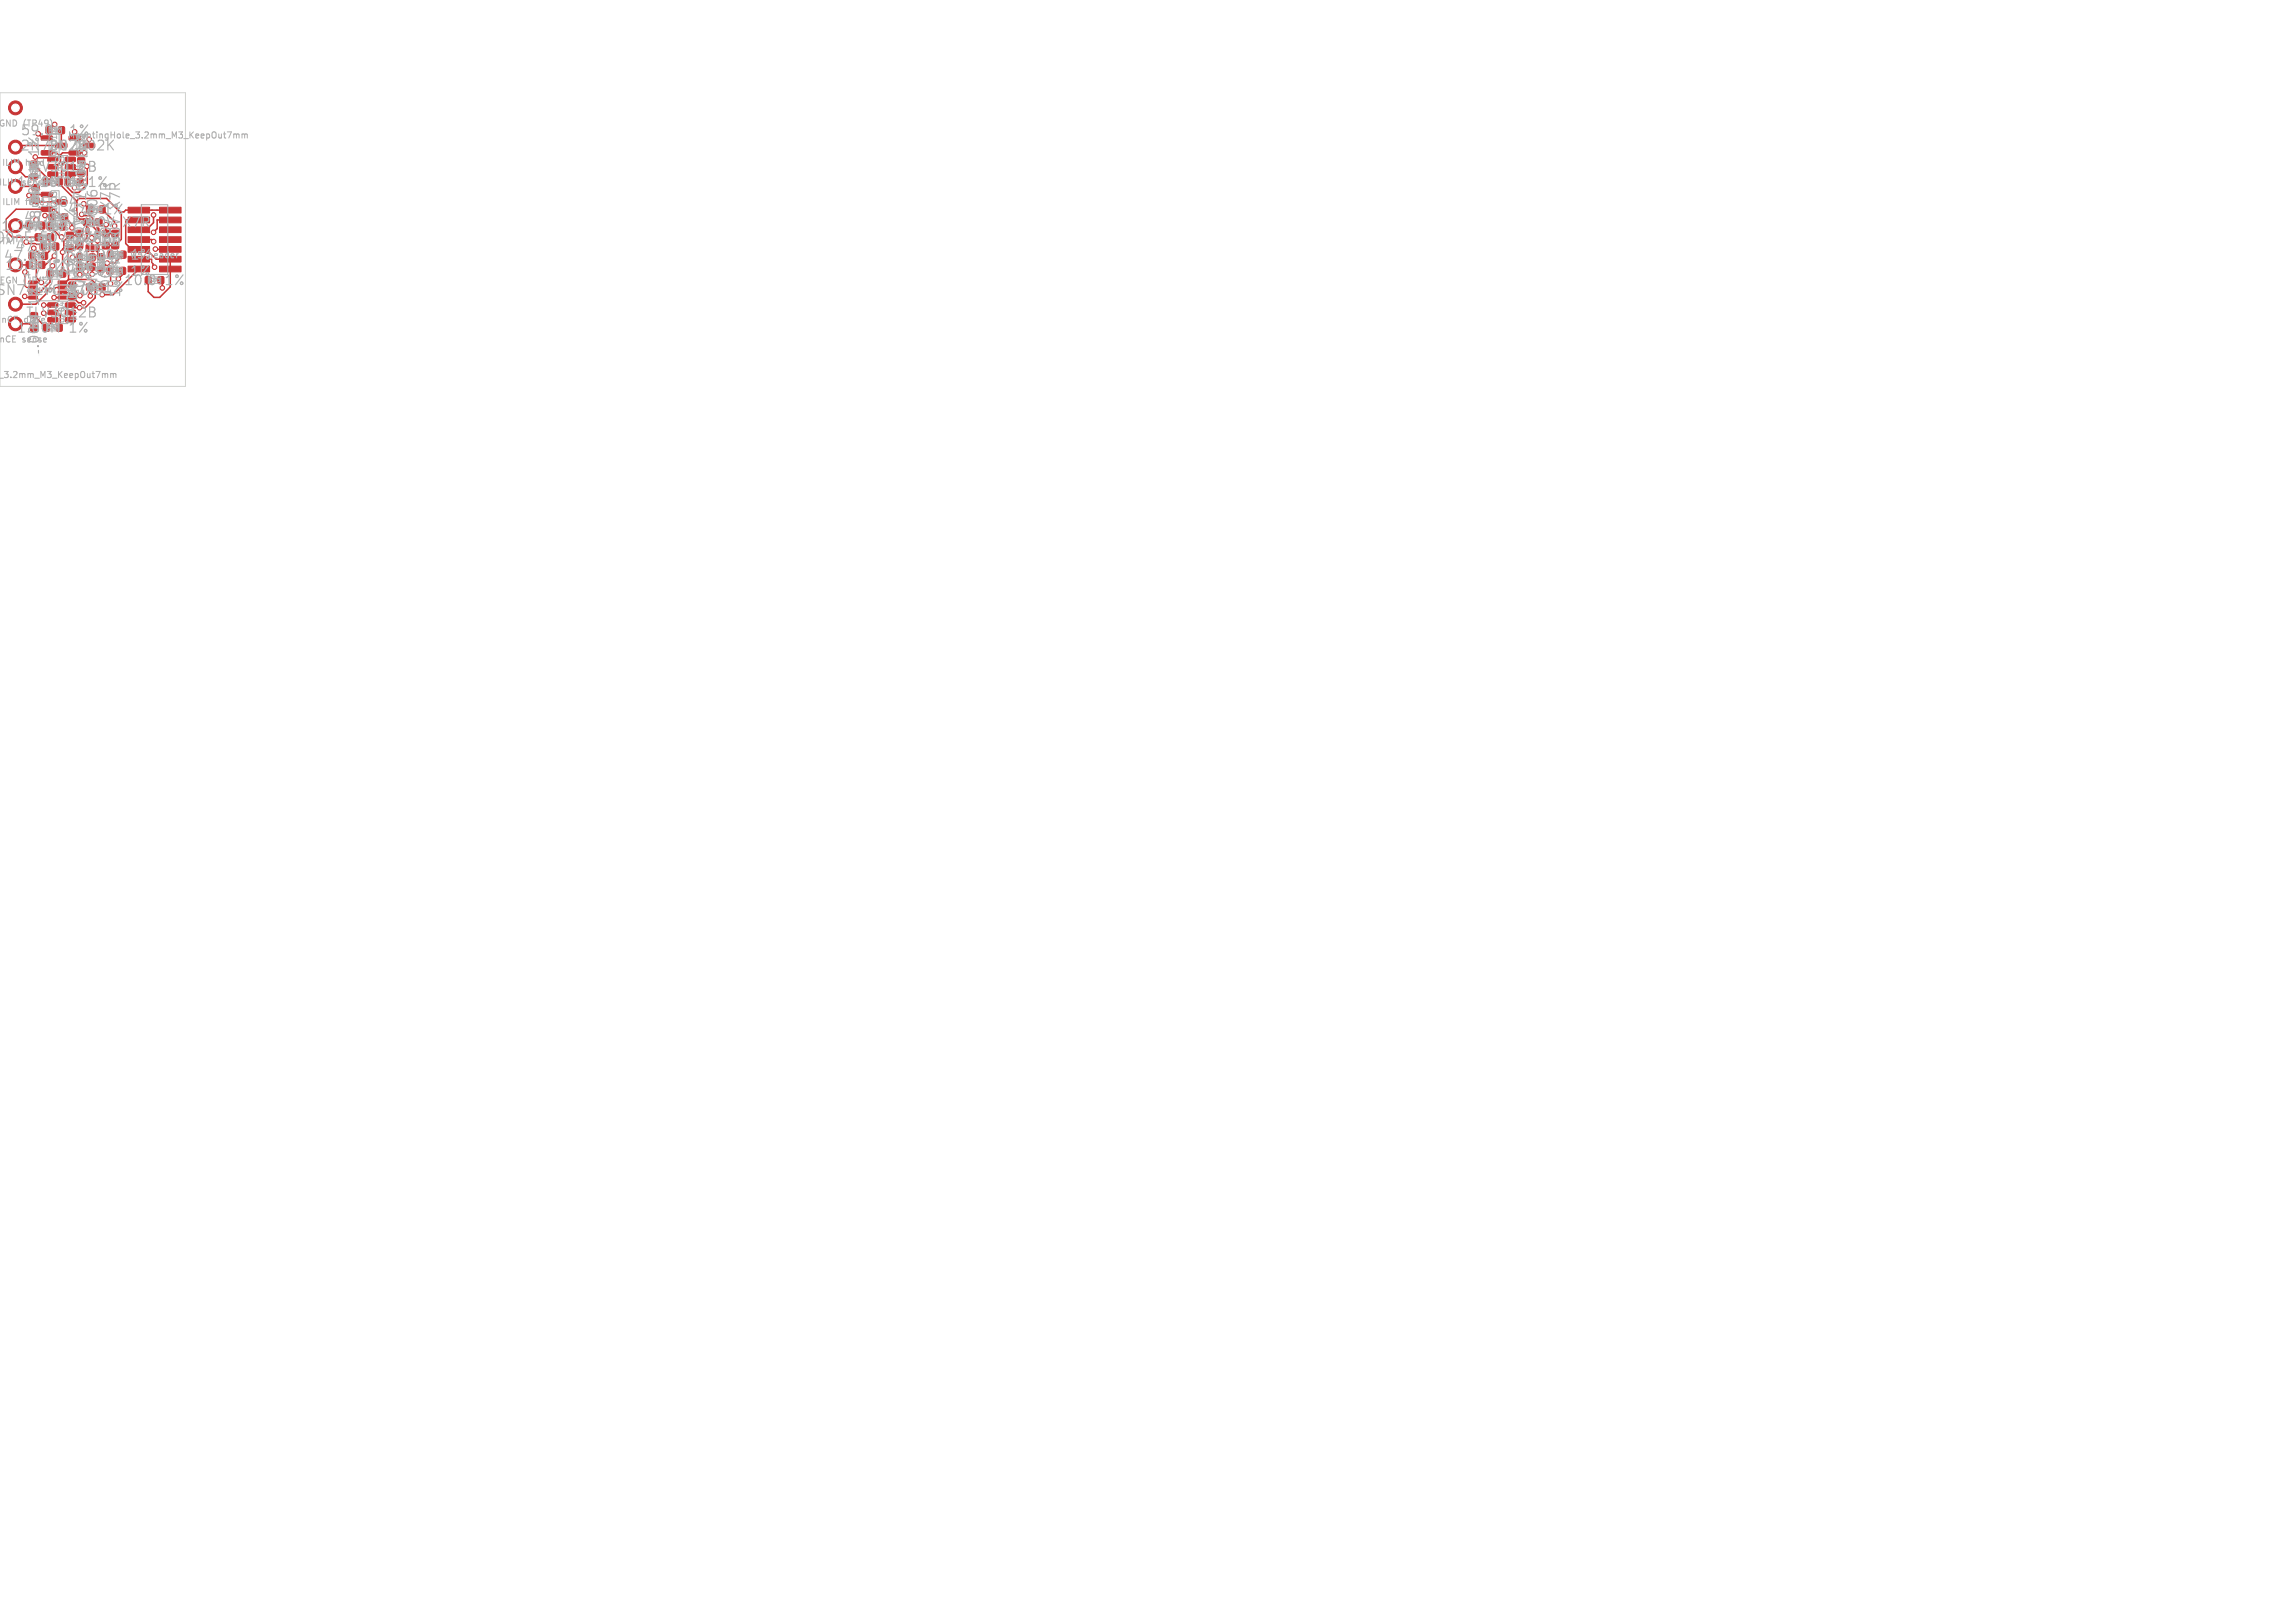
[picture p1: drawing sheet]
<svg xmlns="http://www.w3.org/2000/svg" width="297mm" height="210mm" viewBox="0 0 297 210" stroke-linecap="round" stroke-linejoin="round" font-family="sans-serif">
<defs><g id="words">
<g font-size="1.8" fill="#fff">
<text x="2.6" y="17.7">59.0k</text>
<text x="5.5" y="23.2" transform="rotate(-90 5.5 23.2)">1% 1%</text>
<text x="11.4" y="19.7" transform="rotate(-90 11.4 19.7)">1%</text>
<text x="3" y="29">47.0k</text>
<text x="5.3" y="26.6" transform="rotate(-90 5.3 26.6)">10.0k</text>
<text x="8.7" y="28">470</text>
<text x="9.4" y="29">1%</text>
<text x="9.9" y="29.4" transform="rotate(-90 9.9 29.4)">1%</text>
<text x="11.1" y="26.9" transform="rotate(-90 11.1 26.9)">X7R</text>
<text x="11.4" y="26.1" transform="rotate(-90 11.4 26.1)">10.0k</text>
<text x="16.1" y="29.6">X7R</text>
<text x="-.9" y="31.6">00nF</text>
<text x=".1" y="30.1">1.00k</text>
<text x=".6" y="35.1">10.0</text>
<text x="1.9" y="32.8">47.0k</text>
<text x="5.2" y="31.6">50V</text>
<text x="6" y="35.1">1%</text>
<text x="6.8" y="34">1%</text>
<text x="9.9" y="31.6">X7R</text>
<text x="13" y="34.2">1%</text>
<text x="14.6" y="31.6" transform="rotate(-90 14.6 31.6)">50V</text>
<text x="15.8" y="31.6" transform="rotate(-90 15.8 31.6)">50V</text>
<text x="-.5" y="38.4">SN74LVC3G06</text>
<text x="2.8" y="36.3">47.0k</text>
<text x="3.3" y="41.3">TLV3012B</text>
<text x="5.3" y="39.6" transform="rotate(-90 5.3 39.6)">1%</text>
<text x="8.7" y="38">470</text>
<text x="9.2" y="36.3">1%</text>
<text x="13.5" y="38">1%</text>
<text x="15.8" y="38.6" transform="rotate(-90 15.8 38.6)">100nF</text>
<text x="10.2" y="42.2" transform="rotate(-90 10.2 42.2)">47.0k</text>
</g>
<g font-size="1.8" fill="#afafaf">
<text x="9" y="17.7">1%</text>
<text x="3.3" y="22.4">TLV3012B</text>
<text x="6.2" y="19.7">2N7002K</text>
<text x="2.1" y="24.4">10.0M</text>
<text x="3.8" y="27">BSS84</text>
<text x="4.4" y="29.6">100nF</text>
<text x="5" y="24.4">10.0k1%1%</text>
<text x="5.5" y="29.6" transform="rotate(-90 5.5 29.6)">48.7k</text>
<text x="13.5" y="28">1%</text>
<text x="14.6" y="26.9" transform="rotate(-90 14.6 26.9)">X7R</text>
<text x="15.8" y="26.9" transform="rotate(-90 15.8 26.9)">X7R</text>
<text x=".4" y="34">47.0k</text>
<text x="6.6" y="34.2">1.00k1.00k</text>
<text x="6.6" y="35.4">1.00k</text>
<text x="8.3" y="32.8">1%</text>
<text x="10.2" y="35.8" transform="rotate(-90 10.2 35.8)">1%</text>
<text x="10.5" y="35.9">1.00k</text>
<text x="11.1" y="31.6" transform="rotate(-90 11.1 31.6)">50V</text>
<text x="13" y="35.4">1%</text>
<text x="13.9" y="32.2" transform="rotate(-90 13.9 32.2)">1%</text>
<text x="16.9" y="35.9">1%</text>
<text x="17" y="33.8">1%</text>
<text x="12.8" y="37.7" transform="rotate(-90 12.8 37.7)">SN74LVC1G06</text>
<text x="13.9" y="38.6" transform="rotate(-90 13.9 38.6)">47.0k</text>
<text x="16" y="37.1">10.0</text>
<text x="21.4" y="37.1">1%</text>
<text x="5.3" y="46.4" transform="rotate(-90 5.3 46.4)">1.00M</text>
<text x="8.9" y="43.3">1%</text>
</g>
<g font-size="1.1" fill="#afafaf">
<text x="-.7" y="16.5">AGND (TP49)</text>
<text x=".4" y="21.6">ILIM</text>
<text x="3.5" y="21.6">hold</text>
<text x="8.7" y="18.1">MountingHole_3.2mm_M3_KeepOut7mm</text>
<text x="0" y="24.2">ILIM</text>
<text x=".4" y="26.7">ILIM</text>
<text x="3.1" y="24.2">sense</text>
<text x="3.5" y="26.7">feed</text>
<text x="-.5" y="31.8">STAT (TP38)</text>
<text x="16.7" y="33.6">W5</text>
<text x="19.2" y="33.6">header</text>
<text x="-.7" y="36.9">REGN (JP12)</text>
<text x=".3" y="41.9">nCE</text>
<text x="3.3" y="41.9">drive</text>
<text x="0" y="44.5">nCE</text>
<text x="3.1" y="44.5">sense</text>
<text x="-.8" y="49.1">3.2mm_M3_KeepOut7mm</text>
</g>
<g font-size="1" fill="#afafaf">
<text x="7.5" y="20.3" transform="rotate(-90 7.5 20.3)">Q201</text>
<text x="8.5" y="23.1" transform="rotate(-90 8.5 23.1)">U203</text>
<text x="7.5" y="27.6" transform="rotate(-90 7.5 27.6)">Q203</text>
<text x="8.5" y="41.9" transform="rotate(-90 8.5 41.9)">U204</text>
</g>
<text font-size="1" fill="#fff" x="11.1" y="20.3" transform="rotate(-90 11.1 20.3)">Q202</text>
<text font-size=".8" fill="#afafaf" x="4.8" y="38.1">U201</text>
<text font-size=".7" fill="#fff" x="10.9" y="31.4">U202</text>
<g font-size=".6" fill="#afafaf">
<text x="6.3" y="17.1">R257</text>
<text x="4.7" y="22.9" transform="rotate(-90 4.7 22.9)">R258</text>
<text x="6" y="23.8">R259</text>
<text x="8.7" y="23.8">R261</text>
<text x="10.8" y="22.4" transform="rotate(-90 10.8 22.4)">R260</text>
<text x="3.8" y="29.5">R275</text>
<text x="4.9" y="25.9" transform="rotate(-90 4.9 25.9)">R255</text>
<text x="6.5" y="29.6">R254</text>
<text x="6.7" y="28.4">R252</text>
<text x="11.2" y="29">C203</text>
<text x="11.6" y="27.4">R265</text>
<text x="3.8" y="34.6">R276</text>
<text x="4.1" y="33.4">R267</text>
<text x="4.9" y="31">C205</text>
<text x="5.6" y="32.2">R271</text>
<text x="6.5" y="35.7">R268</text>
<text x="9.3" y="32.1" transform="rotate(-90 9.3 32.1)">R274</text>
<text x="10.3" y="33.6">R250</text>
<text x="10.3" y="34.8">R251</text>
<text x="10.5" y="31.8" transform="rotate(-90 10.5 31.8)">C201</text>
<text x="13.3" y="34.9" transform="rotate(-90 13.3 34.9)">R270</text>
<text x="14" y="31.8" transform="rotate(-90 14 31.8)">C202</text>
<text x="14.2" y="35.3">R253</text>
<text x="14.3" y="33.2">R266</text>
<text x="15.2" y="31.8" transform="rotate(-90 15.2 31.8)">C204</text>
<text x="9.6" y="38.5" transform="rotate(-90 9.6 38.5)">R269</text>
<text x="11.6" y="37.4">R264</text>
<text x="19.2" y="36.5">R273</text>
<text x="4.7" y="42.5" transform="rotate(-90 4.7 42.5)">R262</text>
<text x="6" y="42.7">R263</text>
</g>
</g></defs>
<g fill="#c83434" stroke="#c83434" stroke-width=".13">
<path d="M5.4 19.5h1.3l.1 .1v.4l-.1 .1h-1.3l-.1-.2z"/>
<path d="M12.9 26.7h.7v.8h-.7z"/>
<path d="M15.6 32.5h.7v.9h-.7z"/>
<path d="M5.4 32.7h.7v.8h-.7z"/>
<path d="M7.6 16.4h.7v.9h-.7z"/>
<path d="M8 27.7h.7v.8h-.7z"/>
<path d="M5.1 33.9h.7v.8h-.7z"/>
<path d="M20.5 35.8h.7v.9h-.7z"/>
<path d="M5.7 42h.7v.8h-.7z"/>
<path d="M7.3 42h.7v.8h-.7z"/>
<path d="M14.5 31.4l.1-.1 .7 .1 .1 .2-.1 .6h-.2h-.6l-.1-.2z"/>
<path d="M5.4 24.9h1.3l.1 .1v.4l-.1 .1h-1.3l-.1-.2z"/>
<path d="M6.2 39.2h1.2l.1 .1v.4l-.2 .1h-1l-.1-.2z"/>
<path d="M8.6 30.1h.9v.7h-.9z"/>
<path d="M6.9 31.5h.7v.8h-.7z"/>
<path d="M16.6 26.8h2.8v.8h-2.8z"/>
<path d="M20.6 26.8h2.8v.8h-2.8z"/>
<path d="M20.6 28.1h2.8v.7h-2.8z"/>
<path d="M20.6 29.4h2.8v.7h-2.8z"/>
<path d="M16.6 30.6h2.8v.8h-2.8z"/>
<path d="M20.6 30.6h2.8v.8h-2.8z"/>
<path d="M16.6 31.9h2.8v.7h-2.8z"/>
<path d="M20.6 31.9h2.8v.7h-2.8z"/>
<path d="M20.6 33.2h2.8v.7h-2.8z"/>
<path d="M20.6 34.4h2.8v.8h-2.8z"/>
<path d="M7.5 36.4h1.1v.4h-1.1z"/>
<path d="M6.2 20.4l1.2-.1 .1 .2v.3l-.2 .1h-1l-.1-.1z"/>
<path d="M8.5 20.4l1.2-.1 .1 .2v.3l-.2 .1h-1.1v-.1z"/>
<path d="M4.6 30.3l.1-.1 .7 .1v.2v.6l-.2 .1-.6-.1-.1-.1z"/>
<path d="M10.1 20.4h.8v.7h-.8z"/>
<circle cx="2" cy="19" r=".9"/>
<circle cx="2" cy="24.1" r=".9"/>
<circle cx="2" cy="14" r=".9"/>
<circle cx="2" cy="21.6" r=".9"/>
<circle cx="2" cy="39.4" r=".9"/>
<circle cx="2" cy="41.9" r=".9"/>
<circle cx="21" cy="37.3" r=".3"/>
<circle cx="19.9" cy="27.8" r=".3"/>
<circle cx="19.9" cy="31.3" r=".3"/>
<circle cx="20" cy="34.6" r=".3"/>
<circle cx="7.1" cy="16.1" r=".3"/>
<circle cx="10.8" cy="39.2" r=".3"/>
<circle cx="5.7" cy="39.5" r=".3"/>
<circle cx="20.1" cy="32.2" r=".3"/>
<circle cx="19.9" cy="30.1" r=".3"/>
</g>
<g fill="none" stroke="#c83434" stroke-width=".2">
<path d="M8 16.9l-.1 1.9h-5.7l-.2 .2M1.6 30.7h3.4M2 21.6l1.3 1.3M4.7 20.4h1.9M4.7 33.7v2.2M4.8 26.1h3.1M6.1 27.1h-4l-1.1 1.1M6.1 37.9l-1.5 1.5h-2.6M6.4 30.8v1.7M6.5 29.3l1.3 1.4M7 27.1l1.1 1.1M7 33.1l-1.1 1.2h-.5"/>
<path d="M7.2 31.9v1M7.7 23.8l2.2 2.2M7.8 20v1M8 21.4v1.9M8.1 32.6v2.8M8.8 32.4v2.4M8.9 36.2h2.9M9.1 30.4l-.8 .8M9.1 30.4h.1M9.1 30.4h.9M10.2 25.7h3.6l1.7 1.7M12.3 38.5l-1.3 1.3"/>
<path d="M13.2 27.1l1.6 1.6M15.7 27.4v3.6M16.3 27.2h5.7M16.3 28.5v3l.7 .8M18 34.8l-3.4 3.3M18 31h1.7l.2 .3M20.1 32.2l1.9 .1M20.2 33.5h1.8v3.6l-1.3 1.4h-.8l-.7-.8M20.8 36.3l.2 .1M22 28.5h-1.7v1.1l-.4 .5M2 41.9h1.8M4.4 40.8l1.6 1.6"/>
<path d="M6.8 41.6l-.8 .8M7.8 40.8v1.5l-.1 .1"/>
</g>
<path d="M3.2 35.2v1.8" fill="none" stroke="#c83434" stroke-width=".16"/>
<path d="M0 12h24v38h-24z" fill="none" stroke="#d0d2cd" stroke-width=".13"/>
<g fill="none" stroke="#afafaf" stroke-width=".15">
<path d="M3.6 18.7l-.7 .7h.7M7.4 16.9l.3 .5M14.1 18.7l.6 .7M14.7 18.1l-.7 .8M5.2 33.2l.3 .5M9.6 30.7l-.5 .3M11.3 33.4l.4 .5M12 21.5a.34 .34 0 0 1 .3 .3 .34 .34 0 0 1-.2 .4M12.1 39.8l.2 .2-.2 .3M12.1 20.9l.2 .2-.2 .3M12.6 24.9v.2M20 35.8l.1 .2"/>
<path d="M2.4 43h.8M2.7 41.9l.1-.2v1.3M6.1 41.8l.1 .4M6.1 42.9l-.2 .1M6.7 43v-1.3l.5 .9 .4-.9v1.3M12 40.3a.34 .34 0 0 1 .3 .3 .34 .34 0 0 1-.2 .4"/>
</g>
<g fill="none" stroke="#afafaf" stroke-width=".13">
<path d="M6.3 16.4h1.6v.9h-1.6zM6.7 17.4h.9v2.9h-1.3v-2.6zM7.6 16.6h.3l-.2 .4M10.3 17.4h.9v2.9h-1.3v-2.6zM29.4 17.1h.5l-.3 .8M30.3 17.3v.6M30.3 17.4l.2-.1 .1 .1M30.6 17.4l.1-.1 .2 .1v.5M30.6 17.4v.5M31.3 17.4l.2-.1 .2 .1M31.3 17.3v.6M31.7 17.4l.1-.1 .2 .1v.5"/>
<path d="M31.7 17.4v.5M3.8 33.9h1.6v.8h-1.6zM4.1 32.7h1.6v.8h-1.6zM5.6 31.5h1.6v.8h-1.6zM6.7 24.7h.9v2.9h-1.3v-2.6zM6.7 27.7h1.6v.8h-1.6zM7.6 39h1.2v2.9h-1.6v-2.5zM7.6 20.1h1.2v2.9h-1.6v-2.5zM7.6 20.3v.5M7.6 36.1v2.8h-2.9M8 20.3h-.1M8.1 39.1v.5"/>
<path d="M8.2 20.3l.1 .1M8.6 30.5h.9v1.6h-.9zM9.1 30.5v.3M18.3 26.5h3.4v9h-3.4zM19.2 35.8h1.6v.9h-1.6zM20.4 36h.3l-.1 .2M20.7 36.2v.2M23 32.8h.1M4 40.9h.8v1.6h-.8zM6 42h1.6v.8h-1.6zM7.3 42.2h.2l-.1 .1M7.5 42.4v.1"/>
<path d="M12.4 48.1h.5l-.3 .8M13.3 48.3v.6M13.3 48.4l.2-.1 .1 .1M13.6 48.4l.1-.1 .2 .1v.5M13.6 48.4v.5M14.3 48.4l.2-.1 .2 .1M14.3 48.3v.6M14.7 48.4l.1-.1 .2 .1v.5M14.7 48.4v.5"/>
</g>
<g fill="#fff" stroke="#fff" stroke-width=".13">
<circle cx="21" cy="37.3" r=".15"/>
<circle cx="19.9" cy="27.8" r=".15"/>
<circle cx="19.9" cy="31.3" r=".15"/>
<circle cx="20" cy="34.6" r=".15"/>
<circle cx="10.8" cy="39.2" r=".15"/>
<circle cx="20.1" cy="32.2" r=".15"/>
<circle cx="20.5" cy="15.5" r="1.6"/>
<circle cx="2" cy="19" r=".5"/>
<circle cx="2" cy="24.1" r=".5"/>
<circle cx="2" cy="14" r=".5"/>
<circle cx="2" cy="21.6" r=".5"/>
<circle cx="2" cy="39.4" r=".5"/>
<circle cx="3.5" cy="46.5" r="1.6"/>
<circle cx="2" cy="41.9" r=".5"/>
</g>
<use href="#words"/>
</svg>
